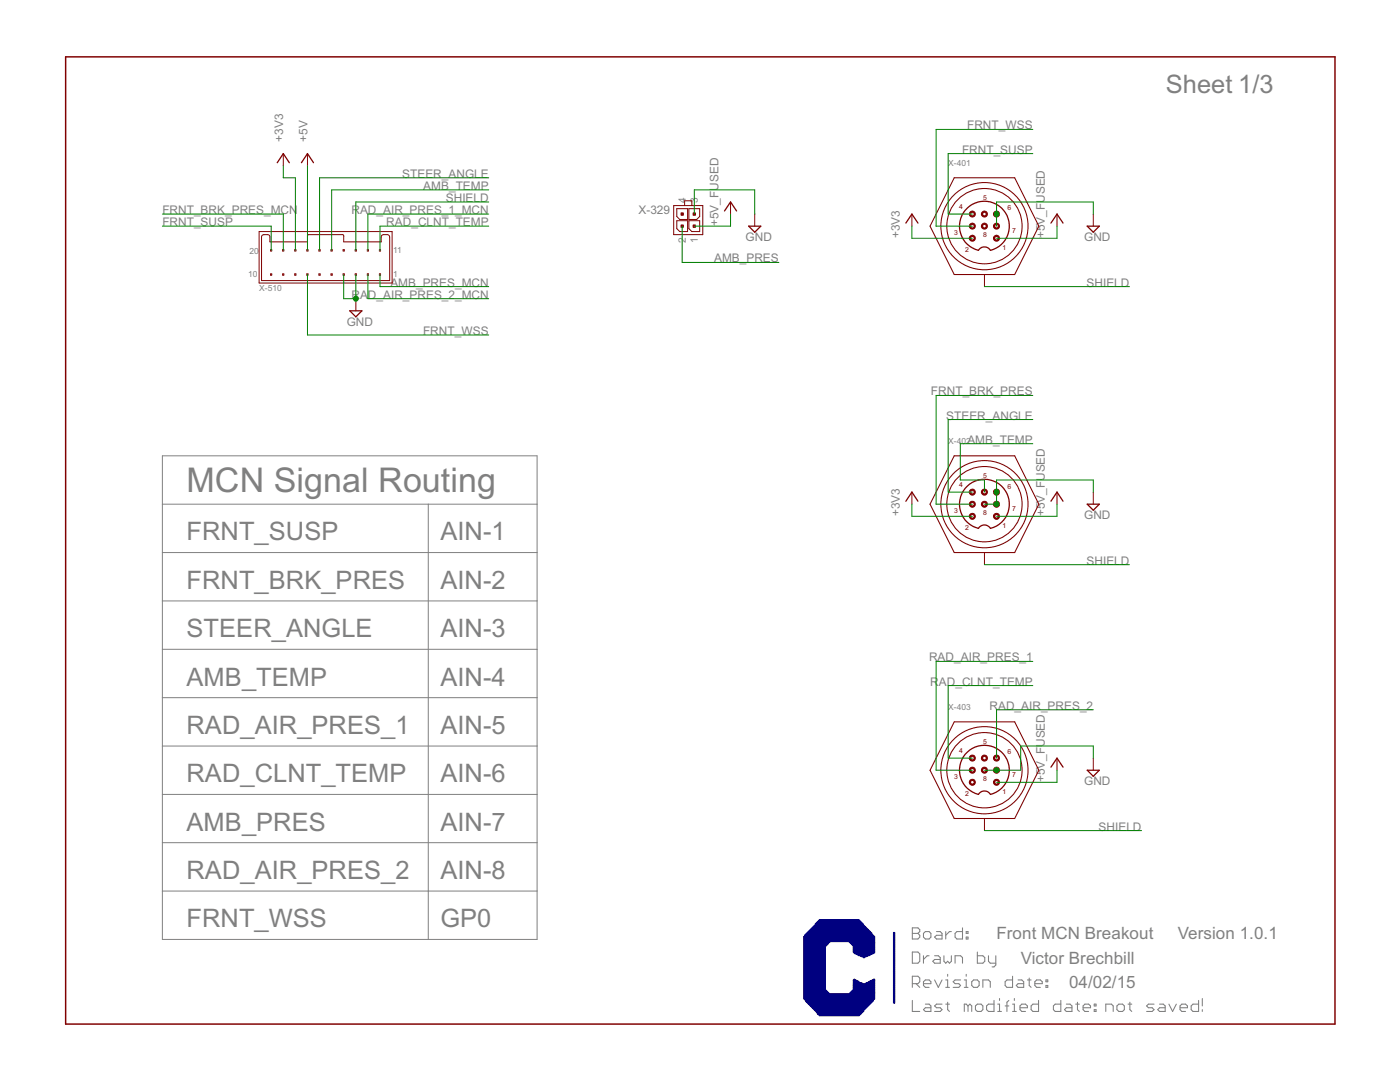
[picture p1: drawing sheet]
<svg xmlns="http://www.w3.org/2000/svg" width="279mm" height="216mm" viewBox="0 0 279 216" stroke-linecap="round" stroke-linejoin="round" font-family="sans-serif">
<defs><g id="words">
<text font-size="7.6" fill="#808080" x="37.2" y="98.2">MCN Signal Routing</text>
<g font-size="5.7" fill="#808080">
<text x="232.7" y="18.6">Sheet 1/3</text>
<text x="37.2" y="107.8">FRNT_SUSP</text>
<text x="87.9" y="107.8">AIN-1</text>
<text x="37.2" y="117.5">FRNT_BRK_PRES</text>
<text x="87.9" y="117.5">AIN-2</text>
<text x="37.2" y="127.1">STEER_ANGLE</text>
<text x="87.9" y="127.1">AIN-3</text>
<text x="37.2" y="136.8">AMB_TEMP</text>
<text x="87.9" y="136.8">AIN-4</text>
<text x="37.2" y="146.4">RAD_AIR_PRES_1</text>
<text x="87.9" y="146.4">AIN-5</text>
<text x="37.2" y="156.1">RAD_CLNT_TEMP</text>
<text x="87.9" y="156.1">AIN-6</text>
<text x="37.2" y="165.7">AMB_PRES</text>
<text x="87.9" y="165.7">AIN-7</text>
<text x="37.2" y="175.4">RAD_AIR_PRES_2</text>
<text x="87.9" y="175.4">AIN-8</text>
<text x="37.2" y="185">FRNT_WSS</text>
<text x="87.9" y="185">GP0</text>
</g>
<g font-size="3.8" fill="#808080">
<text x="198.9" y="187.5">Front MCN Breakout</text>
<text x="235.1" y="187.5">Version 1.0.1</text>
<text x="203.7" y="192.3">Victor Brechbill</text>
<text x="213.3" y="197.1">04/02/15</text>
</g>
<g font-size="2.6" fill="#808080">
<text x="56.5" y="28.2" transform="rotate(-90 56.5 28.2)">+3V3</text>
<text x="61.4" y="28.2" transform="rotate(-90 61.4 28.2)">+5V</text>
<text x="193" y="25.8">FRNT_WSS</text>
<text x="80.3" y="35.5">STEER_ANGLE</text>
<text x="192" y="30.7">FRNT_SUSP</text>
<text x="84.5" y="37.9">AMB_TEMP</text>
<text x="89" y="40.3">SHIELD</text>
<text x="32.4" y="45.1">FRNT_SUSP</text>
<text x="32.4" y="42.7">FRNT_BRK_PRES_MCN</text>
<text x="70.1" y="42.7">RAD_AIR_PRES_1_MCN</text>
<text x="77.1" y="45.1">RAD_CLNT_TEMP</text>
<text x="127.4" y="42.7">X-329</text>
<text x="143.4" y="45.1" transform="rotate(-90 143.4 45.1)">+5V_FUSED</text>
<text x="179.6" y="47.5" transform="rotate(-90 179.6 47.5)">+3V3</text>
<text x="208.5" y="47.5" transform="rotate(-90 208.5 47.5)">+5V_FUSED</text>
<text x="142.5" y="52.4">AMB_PRES</text>
<text x="148.8" y="48.1">GND</text>
<text x="216.4" y="48.1">GND</text>
<text x="70.1" y="59.6">RA</text>
<text x="73.4" y="59.6">D_AIR_PRES_2_MCN</text>
<text x="77.9" y="57.2">AMB_PRES_MCN</text>
<text x="216.8" y="57.2">SHIELD</text>
<text x="69.2" y="65">GND</text>
<text x="84.4" y="66.8">FRNT_WSS</text>
<text x="185.8" y="78.9">FRNT_BRK_PRES</text>
<text x="188.8" y="83.7">STEER_ANGLE</text>
<text x="193.1" y="88.5">AMB_TEMP</text>
<text x="179.6" y="103" transform="rotate(-90 179.6 103)">+3V3</text>
<text x="208.5" y="103" transform="rotate(-90 208.5 103)">+5V_FUSED</text>
<text x="216.4" y="103.6">GND</text>
<text x="216.8" y="112.7">SHIELD</text>
<text x="185.4" y="132">RAD_AIR_PRES_1</text>
<text x="185.7" y="136.8">R</text>
<text x="187.4" y="136.8">AD_CLNT_TEMP</text>
<text x="197.5" y="141.6">RAD_AIR_PRES_2</text>
<text x="208.5" y="156.1" transform="rotate(-90 208.5 156.1)">+5V_FUSED</text>
<text x="216.4" y="156.7">GND</text>
<text x="219.3" y="165.7">SHIELD</text>
</g>
<g font-size="2.3" fill="#808080">
<text x="136.9" y="40.5" transform="rotate(-90 136.9 40.5)">4</text>
<text x="139.3" y="40.5" transform="rotate(-90 139.3 40.5)">3</text>
<text x="136.9" y="48.5" transform="rotate(-90 136.9 48.5)">2</text>
<text x="139.3" y="48.5" transform="rotate(-90 139.3 48.5)">1</text>
</g>
<g font-size="1.9" fill="#808080">
<text x="189.2" y="33.1">X-401</text>
<text x="49.8" y="50.7">20</text>
<text x="78.5" y="50.4">11</text>
<text x="49.5" y="55.3">10</text>
<text x="51.7" y="58.2">X-510</text>
<text x="78.5" y="55.3">1</text>
<text x="189.2" y="88.5">X-4</text>
<text x="191.9" y="88.5">02</text>
<text x="189.2" y="141.6">X-403</text>
</g>
<g font-size="1.5" fill="#800000">
<text x="191.4" y="41.7">4</text>
<text x="196.2" y="39.8">5</text>
<text x="201" y="42">6</text>
<text x="190.4" y="46.8">3</text>
<text x="196.2" y="47.3">8</text>
<text x="202" y="46.6">7</text>
<text x="192.6" y="50.2">2</text>
<text x="200.1" y="50">1</text>
<text x="196.2" y="95.3">5</text>
<text x="191.4" y="97.2">4</text>
<text x="201" y="97.5">6</text>
<text x="190.4" y="102.3">3</text>
<text x="192.6" y="105.7">2</text>
<text x="196.2" y="102.8">8</text>
<text x="200.1" y="105.4">1</text>
<text x="202" y="102.1">7</text>
<text x="196.2" y="148.4">5</text>
<text x="190.4" y="155.4">3</text>
<text x="191.4" y="150.3">4</text>
<text x="196.2" y="155.9">8</text>
<text x="201" y="150.5">6</text>
<text x="202" y="155.1">7</text>
<text x="192.6" y="158.7">2</text>
<text x="200.1" y="158.5">1</text>
</g>
</g></defs>
<g fill="#808080" stroke="#808080" stroke-width=".2">
<path d="M32.4 91h74.8z"/>
<path d="M107.2 91v9.6z"/>
<path d="M85.5 100.6h21.7z"/>
<path d="M32.4 100.6h53.1z"/>
<path d="M32.4 91v9.6z"/>
<path d="M32.4 100.6v9.7z"/>
<path d="M32.4 110.3h74.8z"/>
<path d="M107.2 100.6v9.7z"/>
<path d="M32.4 110.3v9.6z"/>
<path d="M32.4 119.9h74.8z"/>
<path d="M107.2 110.3v9.6z"/>
<path d="M32.4 119.9v9.7z"/>
<path d="M32.4 129.6h74.8z"/>
<path d="M107.2 119.9v9.7z"/>
<path d="M32.4 129.6v9.6z"/>
<path d="M32.4 139.2h74.8z"/>
<path d="M107.2 129.6v9.6z"/>
<path d="M32.4 139.2v9.7z"/>
<path d="M32.4 148.9h74.8z"/>
<path d="M107.2 139.2v9.7z"/>
<path d="M32.4 148.9v9.6z"/>
<path d="M32.4 158.5h74.8z"/>
<path d="M107.2 148.9v9.6z"/>
<path d="M32.4 158.5v9.6z"/>
<path d="M32.4 168.1h74.8z"/>
<path d="M107.2 158.5v9.6z"/>
<path d="M32.4 168.1v9.7z"/>
<path d="M85.5 177.8h21.7z"/>
<path d="M107.2 168.1v9.7z"/>
<path d="M85.5 100.6v77.2z"/>
<path d="M32.4 177.8h53.1z"/>
<path d="M32.4 177.8v9.7z"/>
<path d="M32.4 187.5h53.1z"/>
<path d="M85.5 187.5h21.7z"/>
<path d="M107.2 177.8v9.7z"/>
<path d="M85.5 177.8v9.7z"/>
</g>
<g fill="#808080" stroke="#808080" stroke-width=".21">
<path d="M182.1 185.1v2.3z"/>
<path d="M182.1 185.1h1.1z"/>
<path d="M183.2 185.1l.4 .4z"/>
<path d="M183.6 185.5v.4z"/>
<path d="M183.6 185.9l-.4 .3z"/>
<path d="M183.2 186.2l.4 .4z"/>
<path d="M183.6 186.6v.4z"/>
<path d="M183.6 187l-.4 .4z"/>
<path d="M182.1 187.4h1.1z"/>
<path d="M182.1 186.2h1.1z"/>
<path d="M184.7 187.4h.7z"/>
<path d="M185.8 187l-.4 .4z"/>
<path d="M185.8 186.2v.8z"/>
<path d="M185.4 185.9l.4 .3z"/>
<path d="M184.7 185.9h.7z"/>
<path d="M184.3 186.2l.4-.3z"/>
<path d="M184.3 186.2v.8z"/>
<path d="M184.3 187l.4 .4z"/>
<path d="M186.9 185.9h.7z"/>
<path d="M187.6 185.9l.4 .3z"/>
<path d="M188 186.2v1.2z"/>
<path d="M186.9 187.4h1.1z"/>
<path d="M186.5 187l.4 .4z"/>
<path d="M186.5 187l.4-.4z"/>
<path d="M186.9 186.6h1.1z"/>
<path d="M188.7 185.9v1.5z"/>
<path d="M188.7 186.6l.8-.7z"/>
<path d="M189.5 185.9h.4z"/>
<path d="M192.1 185.1v2.3z"/>
<path d="M191 187.4h1.1z"/>
<path d="M190.6 187l.4 .4z"/>
<path d="M190.6 186.2v.8z"/>
<path d="M190.6 186.2l.4-.3z"/>
<path d="M191 185.9h1.1z"/>
<path d="M192.8 185.9h.4z"/>
<path d="M193.2 185.9v.3z"/>
<path d="M192.8 186.2h.4z"/>
<path d="M192.8 185.9v.3z"/>
<path d="M192.8 187h.4z"/>
<path d="M193.2 187v.4z"/>
<path d="M192.8 187.4h.4z"/>
<path d="M192.8 187v.4z"/>
<path d="M182.1 194.8v2.2z"/>
<path d="M182.1 194.8h1.1z"/>
<path d="M183.2 194.8l.4 .4z"/>
<path d="M183.6 195.2v.7z"/>
<path d="M183.6 195.9l-.4 .4z"/>
<path d="M182.1 196.3h1.1z"/>
<path d="M182.8 196.3l.8 .7z"/>
<path d="M184.7 197h.7z"/>
<path d="M184.3 196.6l.4 .4z"/>
<path d="M184.3 195.9v.7z"/>
<path d="M184.3 195.9l.4-.4z"/>
<path d="M184.7 195.5h.7z"/>
<path d="M185.4 195.5l.4 .4z"/>
<path d="M185.8 195.9v.4z"/>
<path d="M184.3 196.3h1.5z"/>
<path d="M186.5 195.5l.8 1.5z"/>
<path d="M188 195.5l-.7 1.5z"/>
<path d="M188.7 195.5h.4z"/>
<path d="M189.1 195.5v1.5z"/>
<path d="M188.7 197h.8z"/>
<path d="M189.1 194.4v.4z"/>
<path d="M190.2 197h1.1z"/>
<path d="M191.7 196.6l-.4 .4z"/>
<path d="M191.3 196.3l.4 .3z"/>
<path d="M190.6 196.3h.7z"/>
<path d="M190.2 195.9l.4 .4z"/>
<path d="M190.2 195.9l.4-.4z"/>
<path d="M190.6 195.5h1.1z"/>
<path d="M192.4 195.5h.4z"/>
<path d="M192.8 195.5v1.5z"/>
<path d="M192.4 197h.8z"/>
<path d="M192.8 194.4v.4z"/>
<path d="M194.3 197h.8z"/>
<path d="M195.4 196.6l-.3 .4z"/>
<path d="M195.4 195.9v.7z"/>
<path d="M195.1 195.5l.3 .4z"/>
<path d="M194.3 195.5h.8z"/>
<path d="M193.9 195.9l.4-.4z"/>
<path d="M193.9 195.9v.7z"/>
<path d="M193.9 196.6l.4 .4z"/>
<path d="M196.2 195.5v1.5z"/>
<path d="M196.2 195.5h1.1z"/>
<path d="M197.3 195.5l.3 .4z"/>
<path d="M197.6 195.9v1.1z"/>
<path d="M202.1 194.8v2.2z"/>
<path d="M201 197h1.1z"/>
<path d="M200.6 196.6l.4 .4z"/>
<path d="M200.6 195.9v.7z"/>
<path d="M200.6 195.9l.4-.4z"/>
<path d="M201 195.5h1.1z"/>
<path d="M203.2 195.5h.7z"/>
<path d="M203.9 195.5l.4 .4z"/>
<path d="M204.3 195.9v1.1z"/>
<path d="M203.2 197h1.1z"/>
<path d="M202.8 196.6l.4 .4z"/>
<path d="M202.8 196.6l.4-.3z"/>
<path d="M203.2 196.3h1.1z"/>
<path d="M205.4 195.2v1.4z"/>
<path d="M205.4 196.6l.4 .4z"/>
<path d="M205 195.5h.8z"/>
<path d="M206.9 197h.7z"/>
<path d="M206.5 196.6l.4 .4z"/>
<path d="M206.5 195.9v.7z"/>
<path d="M206.9 195.5l-.4 .4z"/>
<path d="M206.9 195.5h.7z"/>
<path d="M207.6 195.5l.4 .4z"/>
<path d="M208 195.9v.4z"/>
<path d="M206.5 196.3h1.5z"/>
<path d="M208.7 195.5h.4z"/>
<path d="M209.1 195.5v.4z"/>
<path d="M208.7 195.9h.4z"/>
<path d="M208.7 195.5v.4z"/>
<path d="M208.7 196.6h.4z"/>
<path d="M209.1 196.6v.4z"/>
<path d="M208.7 197h.4z"/>
<path d="M208.7 196.6v.4z"/>
<path d="M182.1 199.6v2.2z"/>
<path d="M182.1 201.8h1.5z"/>
<path d="M184.7 200.4h.7z"/>
<path d="M185.4 200.4l.4 .3z"/>
<path d="M185.8 200.7v1.1z"/>
<path d="M184.7 201.8h1.1z"/>
<path d="M184.3 201.5l.4 .3z"/>
<path d="M184.3 201.5l.4-.4z"/>
<path d="M184.7 201.1h1.1z"/>
<path d="M186.5 201.8h1.1z"/>
<path d="M187.6 201.8l.4-.3z"/>
<path d="M187.6 201.1l.4 .4z"/>
<path d="M186.9 201.1h.7z"/>
<path d="M186.5 200.7l.4 .4z"/>
<path d="M186.5 200.7l.4-.3z"/>
<path d="M186.9 200.4h1.1z"/>
<path d="M189.1 200v1.5z"/>
<path d="M189.1 201.5l.4 .3z"/>
<path d="M188.7 200.4h.8z"/>
<path d="M192.4 200.4v1.4z"/>
<path d="M192.4 200.4h.4z"/>
<path d="M192.8 200.4l.4 .3z"/>
<path d="M193.2 200.7v1.1z"/>
<path d="M193.2 200.7l.4-.3z"/>
<path d="M193.6 200.4l.3 .3z"/>
<path d="M193.9 200.7v1.1z"/>
<path d="M195.1 201.8h.7z"/>
<path d="M195.8 201.8l.4-.3z"/>
<path d="M196.2 200.7v.8z"/>
<path d="M195.8 200.4l.4 .3z"/>
<path d="M195.1 200.4h.7z"/>
<path d="M194.7 200.7l.4-.3z"/>
<path d="M194.7 200.7v.8z"/>
<path d="M194.7 201.5l.4 .3z"/>
<path d="M198.4 199.6v2.2z"/>
<path d="M197.3 201.8h1.1z"/>
<path d="M196.9 201.5l.4 .3z"/>
<path d="M196.9 200.7v.8z"/>
<path d="M196.9 200.7l.4-.3z"/>
<path d="M197.3 200.4h1.1z"/>
<path d="M199.1 200.4h.4z"/>
<path d="M199.5 200.4v1.4z"/>
<path d="M199.1 201.8h.8z"/>
<path d="M199.5 199.2v.4z"/>
<path d="M201 200v1.8z"/>
<path d="M201 200l.3-.4z"/>
<path d="M200.6 200.7h.7z"/>
<path d="M202.1 200.4h.3z"/>
<path d="M202.4 200.4v1.4z"/>
<path d="M202.1 201.8h.7z"/>
<path d="M202.4 199.2v.4z"/>
<path d="M203.9 201.8h.8z"/>
<path d="M203.6 201.5l.3 .3z"/>
<path d="M203.6 200.7v.8z"/>
<path d="M203.6 200.7l.3-.3z"/>
<path d="M203.9 200.4h.8z"/>
<path d="M204.7 200.4l.3 .3z"/>
<path d="M205 200.7v.4z"/>
<path d="M203.6 201.1h1.4z"/>
<path d="M207.3 199.6v2.2z"/>
<path d="M206.1 201.8h1.2z"/>
<path d="M205.8 201.5l.3 .3z"/>
<path d="M205.8 200.7v.8z"/>
<path d="M205.8 200.7l.3-.3z"/>
<path d="M206.1 200.4h1.2z"/>
<path d="M211.7 199.6v2.2z"/>
<path d="M210.6 201.8h1.1z"/>
<path d="M210.2 201.5l.4 .3z"/>
<path d="M210.2 200.7v.8z"/>
<path d="M210.2 200.7l.4-.3z"/>
<path d="M210.6 200.4h1.1z"/>
<path d="M212.8 200.4h.8z"/>
<path d="M213.6 200.4l.3 .3z"/>
<path d="M213.9 200.7v1.1z"/>
<path d="M212.8 201.8h1.1z"/>
<path d="M212.4 201.5l.4 .3z"/>
<path d="M212.8 201.1l-.4 .4z"/>
<path d="M212.8 201.1h1.1z"/>
<path d="M215 200v1.5z"/>
<path d="M215 201.5l.4 .3z"/>
<path d="M214.7 200.4h.7z"/>
<path d="M216.5 201.8h.8z"/>
<path d="M216.2 201.5l.3 .3z"/>
<path d="M216.2 200.7v.8z"/>
<path d="M216.2 200.7l.3-.3z"/>
<path d="M216.5 200.4h.8z"/>
<path d="M217.3 200.4l.3 .3z"/>
<path d="M217.6 200.7v.4z"/>
<path d="M216.2 201.1h1.4z"/>
<path d="M218.4 200.4h.3z"/>
<path d="M218.7 200.4v.3z"/>
<path d="M218.4 200.7h.3z"/>
<path d="M218.4 200.4v.3z"/>
<path d="M218.4 201.5h.3z"/>
<path d="M218.7 201.5v.3z"/>
<path d="M218.4 201.8h.3z"/>
<path d="M218.4 201.5v.3z"/>
<path d="M220.7 200.4v1.4z"/>
<path d="M220.7 200.4h1.1z"/>
<path d="M221.8 200.4l.4 .3z"/>
<path d="M222.2 200.7v1.1z"/>
<path d="M223.3 201.8h.7z"/>
<path d="M224 201.8l.4-.3z"/>
<path d="M224.4 200.7v.8z"/>
<path d="M224 200.4l.4 .3z"/>
<path d="M223.3 200.4h.7z"/>
<path d="M222.9 200.7l.4-.3z"/>
<path d="M222.9 200.7v.8z"/>
<path d="M222.9 201.5l.4 .3z"/>
<path d="M225.5 200v1.5z"/>
<path d="M225.5 201.5l.4 .3z"/>
<path d="M225.1 200.4h.8z"/>
<path d="M228.8 201.8h1.1z"/>
<path d="M229.9 201.8l.4-.3z"/>
<path d="M229.9 201.1l.4 .4z"/>
<path d="M229.2 201.1h.7z"/>
<path d="M228.8 200.7l.4 .4z"/>
<path d="M228.8 200.7l.4-.3z"/>
<path d="M229.2 200.4h1.1z"/>
<path d="M231.4 200.4h.8z"/>
<path d="M232.2 200.4l.3 .3z"/>
<path d="M232.5 200.7v1.1z"/>
<path d="M231.4 201.8h1.1z"/>
<path d="M231.1 201.5l.3 .3z"/>
<path d="M231.4 201.1l-.3 .4z"/>
<path d="M231.4 201.1h1.1z"/>
<path d="M233.3 200.4l.7 1.4z"/>
<path d="M234.8 200.4l-.8 1.4z"/>
<path d="M235.9 201.8h.7z"/>
<path d="M235.5 201.5l.4 .3z"/>
<path d="M235.5 200.7v.8z"/>
<path d="M235.5 200.7l.4-.3z"/>
<path d="M235.9 200.4h.7z"/>
<path d="M236.6 200.4l.4 .3z"/>
<path d="M237 200.7v.4z"/>
<path d="M235.5 201.1h1.5z"/>
<path d="M239.2 199.6v2.2z"/>
<path d="M238.1 201.8h1.1z"/>
<path d="M237.7 201.5l.4 .3z"/>
<path d="M237.7 200.7v.8z"/>
<path d="M237.7 200.7l.4-.3z"/>
<path d="M238.1 200.4h1.1z"/>
<path d="M239.9 201.5v.3z"/>
<path d="M239.9 199.2v1.5z"/>
<path d="M182.1 190v2.2z"/>
<path d="M182.1 192.2h1.1z"/>
<path d="M183.6 191.8l-.4 .4z"/>
<path d="M183.6 190.3v1.5z"/>
<path d="M183.2 190l.4 .3z"/>
<path d="M182.1 190h1.1z"/>
<path d="M184.3 190.7v1.5z"/>
<path d="M185 190.7l-.7 .8z"/>
<path d="M185 190.7h.4z"/>
<path d="M186.5 190.7h.8z"/>
<path d="M187.3 190.7l.3 .4z"/>
<path d="M187.6 191.1v1.1z"/>
<path d="M186.5 192.2h1.1z"/>
<path d="M186.2 191.8l.3 .4z"/>
<path d="M186.2 191.8l.3-.3z"/>
<path d="M186.5 191.5h1.1z"/>
<path d="M188.4 190.7v1.1z"/>
<path d="M188.4 191.8l.3 .4z"/>
<path d="M188.7 192.2l.4-.4z"/>
<path d="M189.1 191.8l.4 .4z"/>
<path d="M189.5 192.2l.4-.4z"/>
<path d="M189.9 190.7v1.1z"/>
<path d="M190.6 190.7v1.5z"/>
<path d="M190.6 190.7h1.1z"/>
<path d="M191.7 190.7l.4 .4z"/>
<path d="M192.1 191.1v1.1z"/>
<path d="M195.1 190v2.2z"/>
<path d="M195.1 192.2h1.1z"/>
<path d="M196.2 192.2l.3-.4z"/>
<path d="M196.5 191.1v.7z"/>
<path d="M196.2 190.7l.3 .4z"/>
<path d="M195.1 190.7h1.1z"/>
<path d="M197.3 190.7v1.1z"/>
<path d="M197.3 191.8l.3 .4z"/>
<path d="M197.6 192.2h1.1z"/>
<path d="M198.7 190.7v1.9z"/>
<path d="M198.7 192.6l-.3 .3z"/>
<path d="M198 192.9h.4z"/>
</g>
<g fill="#800000" stroke="#800000" stroke-width=".3">
<path d="M13.1 11.3v193z"/>
<path d="M13.1 204.3h253.3z"/>
<path d="M266.4 11.3v193z"/>
<path d="M13.1 11.3h253.3z"/>
</g>
<g fill="#800000" stroke="#800000" stroke-width=".2">
<path d="M196.5 54.8v2.4z"/>
<path d="M196.5 110.3v2.4z"/>
<path d="M196.5 163.3v2.4z"/>
<path d="M54 49.8h.2z"/>
<path d="M54.2 49.8v.3z"/>
<path d="M54 50.1h.2z"/>
<path d="M54 49.8v.3z"/>
<path d="M56.4 49.8h.2z"/>
<path d="M56.6 49.8v.3z"/>
<path d="M56.4 50.1h.2z"/>
<path d="M56.4 49.8v.3z"/>
<path d="M58.8 49.8h.3z"/>
<path d="M59.1 49.8v.3z"/>
<path d="M58.8 50.1h.3z"/>
<path d="M58.8 49.8v.3z"/>
<path d="M61.2 49.8h.3z"/>
<path d="M61.5 49.8v.3z"/>
<path d="M61.2 50.1h.3z"/>
<path d="M61.2 49.8v.3z"/>
<path d="M63.6 49.8h.3z"/>
<path d="M63.9 49.8v.3z"/>
<path d="M63.6 50.1h.3z"/>
<path d="M63.6 49.8v.3z"/>
<path d="M54 54.7h.2z"/>
<path d="M54.2 54.7v.2z"/>
<path d="M54 54.9h.2z"/>
<path d="M54 54.7v.2z"/>
<path d="M56.4 54.7h.2z"/>
<path d="M56.6 54.7v.2z"/>
<path d="M56.4 54.9h.2z"/>
<path d="M56.4 54.7v.2z"/>
<path d="M58.8 54.7h.3z"/>
<path d="M59.1 54.7v.2z"/>
<path d="M58.8 54.9h.3z"/>
<path d="M58.8 54.7v.2z"/>
<path d="M61.2 54.7h.3z"/>
<path d="M61.5 54.7v.2z"/>
<path d="M61.2 54.9h.3z"/>
<path d="M61.2 54.7v.2z"/>
<path d="M63.6 54.7h.3z"/>
<path d="M63.9 54.7v.2z"/>
<path d="M63.6 54.9h.3z"/>
<path d="M63.6 54.7v.2z"/>
<path d="M66.1 54.7h.2z"/>
<path d="M66.3 54.7v.2z"/>
<path d="M66.1 54.9h.2z"/>
<path d="M66.1 54.7v.2z"/>
<path d="M66.1 49.8h.2z"/>
<path d="M66.3 49.8v.3z"/>
<path d="M66.1 50.1h.2z"/>
<path d="M66.1 49.8v.3z"/>
<path d="M68.5 49.8h.2z"/>
<path d="M68.7 49.8v.3z"/>
<path d="M68.5 50.1h.2z"/>
<path d="M68.5 49.8v.3z"/>
<path d="M68.5 54.7h.2z"/>
<path d="M68.7 54.7v.2z"/>
<path d="M68.5 54.9h.2z"/>
<path d="M68.5 54.7v.2z"/>
<path d="M70.9 54.7h.2z"/>
<path d="M71.1 54.7v.2z"/>
<path d="M70.9 54.9h.2z"/>
<path d="M70.9 54.7v.2z"/>
<path d="M73.3 54.7h.2z"/>
<path d="M73.5 54.7v.2z"/>
<path d="M73.3 54.9h.2z"/>
<path d="M73.3 54.7v.2z"/>
<path d="M75.7 54.7h.2z"/>
<path d="M75.9 54.7v.2z"/>
<path d="M75.7 54.9h.2z"/>
<path d="M75.7 54.7v.2z"/>
<path d="M73.3 49.8h.2z"/>
<path d="M73.5 49.8v.3z"/>
<path d="M73.3 50.1h.2z"/>
<path d="M73.3 49.8v.3z"/>
<path d="M70.9 49.8h.2z"/>
<path d="M71.1 49.8v.3z"/>
<path d="M70.9 50.1h.2z"/>
<path d="M70.9 49.8v.3z"/>
<path d="M75.7 49.8h.2z"/>
<path d="M75.9 49.8v.3z"/>
<path d="M75.7 50.1h.2z"/>
<path d="M75.7 49.8v.3z"/>
<path d="M51.7 56.5h26.6z"/>
<path d="M78.3 46.2v10.3z"/>
<path d="M51.7 46.2h26.6z"/>
<path d="M51.7 46.2v10.3z"/>
<path d="M77.8 47.3v8.7z"/>
<path d="M76.6 46.8h.7z"/>
<path d="M76.1 47.3v1z"/>
<path d="M68.6 48.3h7.5z"/>
<path d="M68.6 47.1v1.2z"/>
<path d="M61.6 46.8h6.7z"/>
<path d="M61.4 47.1v1.2z"/>
<path d="M53.9 48.3h7.5z"/>
<path d="M53.9 47.3v1z"/>
<path d="M52.7 46.8h.7z"/>
<path d="M52.2 47.3v8.7z"/>
<path d="M52.2 56h25.6z"/>
<path d="M135.7 46.2h1.5z"/>
<path d="M137.2 44v2.2z"/>
<path d="M135.1 44h2.1z"/>
<path d="M135.1 44v1.6z"/>
<path d="M135.1 45.6l.6 .6z"/>
<path d="M138.1 46.2h1.5z"/>
<path d="M139.6 44v2.2z"/>
<path d="M137.5 44h2.1z"/>
<path d="M137.5 44v1.6z"/>
<path d="M137.5 45.6l.6 .6z"/>
<path d="M135.7 43.8h1.5z"/>
<path d="M137.2 41.6v2.2z"/>
<path d="M135.1 41.6h2.1z"/>
<path d="M135.1 41.6v1.6z"/>
<path d="M135.1 43.2l.6 .6z"/>
<path d="M139.6 41.6v1.6z"/>
<path d="M137.5 41.6h2.1z"/>
<path d="M137.5 41.6v2.2z"/>
<path d="M137.5 43.8h1.5z"/>
<path d="M139.6 43.2l-.6 .6z"/>
<path d="M134.5 41v5.8z"/>
<path d="M134.5 46.8h5.8z"/>
<path d="M140.3 41v5.8z"/>
<path d="M138.1 41h2.2z"/>
<path d="M136.6 41h1.5z"/>
<path d="M134.5 41h2.1z"/>
<path d="M136.6 40.1v.9z"/>
<path d="M136.6 40.1h1.5z"/>
<path d="M138.1 40.1v.9z"/>
<path d="M210.9 42.7v2.4z"/>
<path d="M182 42.7v2.4z"/>
<path d="M218.2 42.7v2.4z"/>
<path d="M210.9 98.2v2.4z"/>
<path d="M182 98.2v2.4z"/>
<path d="M218.2 98.2v2.4z"/>
<path d="M210.9 151.3v2.4z"/>
<path d="M218.2 151.3v2.4z"/>
<path d="M145.8 40.3v2.4z"/>
<path d="M150.6 42.7v2.4z"/>
<path d="M61.4 30.6v2.5z"/>
<path d="M56.5 30.6v2.5z"/>
<path d="M71 59.6v2.4z"/>
<path d="M196 44.7a.6 .6 0 0 1 1 .2 .6 .6 0 0 1-.4 .8 .6 .6 0 0 1-.7-.6h.2a.36 .36 0 0 1 .5-.3 .36 .36 0 0 1 .1 .6 .36 .36 0 0 1-.6-.1v-.2h-.2z" fill-rule="evenodd"/>
<path d="M196 42.3a.6 .6 0 0 1 1 .1 .6 .6 0 0 1-.4 .9 .6 .6 0 0 1-.7-.6h.2a.36 .36 0 0 1 .5-.3 .36 .36 0 0 1 .1 .6 .36 .36 0 0 1-.6-.2v-.1h-.2z" fill-rule="evenodd"/>
<path d="M193.6 42.3a.6 .6 0 0 1 1 .1 .6 .6 0 0 1-.4 .9 .6 .6 0 0 1-.8-.6h.3a.37 .37 0 0 1 .5-.3 .37 .37 0 0 1 .1 .6 .37 .37 0 0 1-.6-.2v-.1h-.3z" fill-rule="evenodd"/>
<path d="M198.5 42.3a.6 .6 0 0 1 .9 .1 .6 .6 0 0 1-.4 .9 .6 .6 0 0 1-.7-.6h.2a.36 .36 0 0 1 .5-.3 .36 .36 0 0 1 .1 .6 .36 .36 0 0 1-.6-.2v-.1h-.2z" fill-rule="evenodd"/>
<path d="M198.5 44.7a.6 .6 0 0 1 .9 .2 .6 .6 0 0 1-.4 .8 .6 .6 0 0 1-.7-.6h.2a.36 .36 0 0 1 .5-.3 .36 .36 0 0 1 .1 .6 .36 .36 0 0 1-.6-.1v-.2h-.2z" fill-rule="evenodd"/>
<path d="M193.6 44.7a.6 .6 0 0 1 1 .2 .6 .6 0 0 1-.4 .8 .6 .6 0 0 1-.8-.6h.3a.37 .37 0 0 1 .5-.3 .37 .37 0 0 1 .1 .6 .37 .37 0 0 1-.6-.1v-.2h-.3z" fill-rule="evenodd"/>
<path d="M193.6 47.1a.6 .6 0 0 1 1 .2 .6 .6 0 0 1-.4 .8 .6 .6 0 0 1-.8-.6h.3a.37 .37 0 0 1 .5-.3 .37 .37 0 0 1 .1 .6 .37 .37 0 0 1-.6-.1v-.2h-.3z" fill-rule="evenodd"/>
<path d="M198.5 47.1a.6 .6 0 0 1 .9 .2 .6 .6 0 0 1-.4 .8 .6 .6 0 0 1-.7-.6h.2a.36 .36 0 0 1 .5-.3 .36 .36 0 0 1 .1 .6 .36 .36 0 0 1-.6-.1v-.2h-.2z" fill-rule="evenodd"/>
<path d="M196 100.2a.6 .6 0 0 1 1 .1 .6 .6 0 0 1-.4 .9 .6 .6 0 0 1-.7-.6h.2a.36 .36 0 0 1 .5-.3 .36 .36 0 0 1 .1 .6 .36 .36 0 0 1-.6-.1v-.2h-.2z" fill-rule="evenodd"/>
<path d="M196 97.8a.6 .6 0 0 1 1 .1 .6 .6 0 0 1-.4 .9 .6 .6 0 0 1-.7-.6h.2a.36 .36 0 0 1 .5-.3 .36 .36 0 0 1 .1 .6 .36 .36 0 0 1-.6-.2v-.1h-.2z" fill-rule="evenodd"/>
<path d="M193.6 97.8a.6 .6 0 0 1 1 .1 .6 .6 0 0 1-.4 .9 .6 .6 0 0 1-.8-.6h.3a.37 .37 0 0 1 .5-.3 .37 .37 0 0 1 .1 .6 .37 .37 0 0 1-.6-.2v-.1h-.3z" fill-rule="evenodd"/>
<path d="M198.5 97.8a.6 .6 0 0 1 .9 .1 .6 .6 0 0 1-.4 .9 .6 .6 0 0 1-.7-.6h.2a.36 .36 0 0 1 .5-.3 .36 .36 0 0 1 .1 .6 .36 .36 0 0 1-.6-.2v-.1h-.2z" fill-rule="evenodd"/>
<path d="M198.5 100.2a.6 .6 0 0 1 .9 .1 .6 .6 0 0 1-.4 .9 .6 .6 0 0 1-.7-.6h.2a.36 .36 0 0 1 .5-.3 .36 .36 0 0 1 .1 .6 .36 .36 0 0 1-.6-.1v-.2h-.2z" fill-rule="evenodd"/>
<path d="M193.6 100.2a.6 .6 0 0 1 1 .1 .6 .6 0 0 1-.4 .9 .6 .6 0 0 1-.8-.6h.3a.37 .37 0 0 1 .5-.3 .37 .37 0 0 1 .1 .6 .37 .37 0 0 1-.6-.1v-.2h-.3z" fill-rule="evenodd"/>
<path d="M193.6 102.6a.6 .6 0 0 1 1 .1 .6 .6 0 0 1-.4 .9 .6 .6 0 0 1-.8-.6h.3a.37 .37 0 0 1 .5-.3 .37 .37 0 0 1 .1 .6 .37 .37 0 0 1-.6-.1v-.2h-.3z" fill-rule="evenodd"/>
<path d="M198.5 102.6a.6 .6 0 0 1 .9 .1 .6 .6 0 0 1-.4 .9 .6 .6 0 0 1-.7-.6h.2a.36 .36 0 0 1 .5-.3 .36 .36 0 0 1 .1 .6 .36 .36 0 0 1-.6-.1v-.2h-.2z" fill-rule="evenodd"/>
<path d="M196 153.2a.61 .61 0 0 1 1 .2 .61 .61 0 0 1-.4 .9 .61 .61 0 0 1-.7-.6h.2a.36 .36 0 0 1 .5-.3 .36 .36 0 0 1 .1 .6 .36 .36 0 0 1-.6-.2v-.1h-.2z" fill-rule="evenodd"/>
<path d="M196 150.8a.61 .61 0 0 1 1 .2 .61 .61 0 0 1-.4 .9 .61 .61 0 0 1-.7-.6h.2a.36 .36 0 0 1 .5-.3 .36 .36 0 0 1 .1 .5 .36 .36 0 0 1-.6-.1v-.1h-.2z" fill-rule="evenodd"/>
<path d="M193.6 150.8a.61 .61 0 0 1 1 .2 .61 .61 0 0 1-.4 .9 .61 .61 0 0 1-.8-.6h.3a.37 .37 0 0 1 .5-.4 .37 .37 0 0 1 .1 .7 .37 .37 0 0 1-.6-.2v-.1h-.3z" fill-rule="evenodd"/>
<path d="M198.5 150.8a.61 .61 0 0 1 .9 .2 .61 .61 0 0 1-.4 .9 .61 .61 0 0 1-.7-.6h.2a.36 .36 0 0 1 .5-.3 .36 .36 0 0 1 .1 .5 .36 .36 0 0 1-.6-.1v-.1h-.2z" fill-rule="evenodd"/>
<path d="M198.5 153.2a.61 .61 0 0 1 .9 .2 .61 .61 0 0 1-.4 .9 .61 .61 0 0 1-.7-.6h.2a.36 .36 0 0 1 .5-.3 .36 .36 0 0 1 .1 .6 .36 .36 0 0 1-.6-.2v-.1h-.2z" fill-rule="evenodd"/>
<path d="M193.6 153.2a.61 .61 0 0 1 1 .2 .61 .61 0 0 1-.4 .9 .61 .61 0 0 1-.8-.6h.3a.37 .37 0 0 1 .5-.3 .37 .37 0 0 1 .1 .6 .37 .37 0 0 1-.6-.2v-.1h-.3z" fill-rule="evenodd"/>
<path d="M193.6 155.7a.6 .6 0 0 1 1 .1 .6 .6 0 0 1-.4 .9 .6 .6 0 0 1-.8-.6h.3a.37 .37 0 0 1 .5-.3 .37 .37 0 0 1 .1 .6 .37 .37 0 0 1-.6-.2v-.1h-.3z" fill-rule="evenodd"/>
<path d="M198.5 155.7a.6 .6 0 0 1 .9 .1 .6 .6 0 0 1-.4 .9 .6 .6 0 0 1-.7-.6h.2a.36 .36 0 0 1 .5-.3 .36 .36 0 0 1 .1 .6 .36 .36 0 0 1-.6-.2v-.1h-.2z" fill-rule="evenodd"/>
</g>
<g fill="none" stroke="#800000" stroke-width=".21">
<circle cx="196.5" cy="45.1" r="7.5"/>
<circle cx="196.5" cy="45.1" r="8.7"/>
<circle cx="196.5" cy="100.6" r="7.5"/>
<circle cx="196.5" cy="100.6" r="8.7"/>
<circle cx="196.5" cy="153.7" r="7.5"/>
<circle cx="196.5" cy="153.7" r="8.7"/>
</g>
<g fill="#800000" stroke="#800000" stroke-width=".21">
<path d="M190.4 54.8h12.1z"/>
<path d="M190.4 35.5h12.1z"/>
<path d="M202.5 35.5l4.8 9.6z"/>
<path d="M207.3 45.1l-4.8 9.7z"/>
<path d="M190.4 35.5l-4.8 9.6z"/>
<path d="M185.6 45.1l4.8 9.7z"/>
<path d="M190.4 110.3h12.1z"/>
<path d="M190.4 91h12.1z"/>
<path d="M202.5 91l4.8 9.6z"/>
<path d="M207.3 100.6l-4.8 9.7z"/>
<path d="M190.4 91l-4.8 9.6z"/>
<path d="M185.6 100.6l4.8 9.7z"/>
<path d="M190.4 163.3h12.1z"/>
<path d="M190.4 144h12.1z"/>
<path d="M202.5 144l4.8 9.7z"/>
<path d="M207.3 153.7l-4.8 9.6z"/>
<path d="M190.4 144l-4.8 9.7z"/>
<path d="M185.6 153.7l4.8 9.6z"/>
</g>
<path d="M193.1 41.5a5 5 0 0 1 7.7 1.2 5 5 0 0 1-3.1 7.3 1.4 1.4 0 0 0-2.4 0 5 5 0 0 1-2.2-8.5zM193.1 97a5 5 0 0 1 7.7 1.2 5 5 0 0 1-3.1 7.2 1.4 1.4 0 0 0-2.4 0 5 5 0 0 1-2.2-8.4zM192.6 150.5a5 5 0 0 1 8.1 .5 5 5 0 0 1-3 7.5 1.4 1.4 0 0 0-2.4 0 5 5 0 0 1-2.7-8z" fill="none" stroke="#800000" stroke-width=".25"/>
<path d="M52.7 46.8l-.4 .2-.1 .3M53.4 46.8l.4 .2 .1 .3M61.6 46.8l-.2 .3M68.3 46.8l.3 .3M76.6 46.8l-.4 .2-.1 .3M77.3 46.8l.4 .2 .1 .3" fill="none" stroke="#800000" stroke-width=".2"/>
<g fill="#800000" stroke="#800000" stroke-width=".2">
<path d="M135.9 42.5h.5v.4h-.5z"/>
<path d="M135.9 44.9h.5v.5h-.5z"/>
<path d="M138.3 44.9h.5v.5h-.5z"/>
<path d="M138.3 42.5h.5v.4h-.5z"/>
</g>
<g fill="#800000" stroke="#800000" stroke-width=".25">
<path d="M210.9 42.7l1.3 1.8z"/>
<path d="M210.9 42.7l-1.2 1.8z"/>
<path d="M182 42.7l1.2 1.8z"/>
<path d="M182 42.7l-1.2 1.8z"/>
<path d="M217 45.1h2.4z"/>
<path d="M219.4 45.1l-1.2 1.2z"/>
<path d="M217 45.1l1.2 1.2z"/>
<path d="M210.9 98.2l1.3 1.8z"/>
<path d="M210.9 98.2l-1.2 1.8z"/>
<path d="M182 98.2l1.2 1.8z"/>
<path d="M182 98.2l-1.2 1.8z"/>
<path d="M217 100.6h2.4z"/>
<path d="M219.4 100.6l-1.2 1.2z"/>
<path d="M217 100.6l1.2 1.2z"/>
<path d="M210.9 151.3l1.3 1.8z"/>
<path d="M210.9 151.3l-1.2 1.8z"/>
<path d="M217 153.7h2.4z"/>
<path d="M218.2 154.9l1.2-1.2z"/>
<path d="M217 153.7l1.2 1.2z"/>
<path d="M145.8 40.3l1.2 1.8z"/>
<path d="M145.8 40.3l-1.2 1.8z"/>
<path d="M149.4 45.1h2.4z"/>
<path d="M151.8 45.1l-1.2 1.2z"/>
<path d="M149.4 45.1l1.2 1.2z"/>
<path d="M61.4 30.6l1.2 1.9z"/>
<path d="M61.4 30.6l-1.2 1.9z"/>
<path d="M56.5 30.6l1.2 1.9z"/>
<path d="M56.5 30.6l-1.2 1.9z"/>
<path d="M69.8 62h2.4z"/>
<path d="M71 63.2l1.2-1.2z"/>
<path d="M69.8 62l1.2 1.2z"/>
</g>
<g fill="#008000" stroke="#008000" stroke-width=".2">
<path d="M182 47.5h12.1z"/>
<path d="M182 45.1v2.4z"/>
<path d="M182 103h12.1z"/>
<path d="M182 100.6v2.4z"/>
<path d="M58.9 35.5v14.5z"/>
<path d="M56.5 35.5h2.4z"/>
<path d="M56.5 33.1v2.4z"/>
<path d="M189.2 42.7h4.9z"/>
<path d="M189.2 30.6v12.1z"/>
<path d="M189.2 30.6h16.9z"/>
<path d="M54.1 45.1v4.9z"/>
<path d="M32.4 45.1h21.7z"/>
<path d="M186.8 45.1h7.3z"/>
<path d="M186.8 25.8v19.3z"/>
<path d="M186.8 25.8h19.3z"/>
<path d="M61.4 54.8v12z"/>
<path d="M61.4 66.8h36.1z"/>
<path d="M198.9 42.7v2.4z"/>
<path d="M198.9 40.3v2.4z"/>
<path d="M198.9 40.3h19.3z"/>
<path d="M218.2 40.3v2.4z"/>
<path d="M196.5 100.6h2.4z"/>
<path d="M198.9 98.2v2.4z"/>
<path d="M198.9 95.8v2.4z"/>
<path d="M198.9 95.8h19.3z"/>
<path d="M218.2 95.8v2.4z"/>
<path d="M138.6 37.9v4.8z"/>
<path d="M138.6 37.9h12z"/>
<path d="M150.6 37.9v4.8z"/>
<path d="M71 54.8v4.8z"/>
<path d="M68.6 54.8v4.8z"/>
<path d="M68.6 59.6h2.4z"/>
<path d="M218.2 148.9v2.4z"/>
<path d="M196.5 153.7h2.4z"/>
<path d="M198.9 153.7h4.8z"/>
<path d="M203.7 148.9v4.8z"/>
<path d="M203.7 148.9h14.5z"/>
<path d="M196.5 57.2h28.9z"/>
<path d="M196.5 112.7h28.9z"/>
<path d="M196.5 165.7h31.3z"/>
<path d="M71 40.3v9.7z"/>
<path d="M71 40.3h26.5z"/>
<path d="M189.2 98.2h4.9z"/>
<path d="M189.2 83.7v14.5z"/>
<path d="M189.2 83.7h16.9z"/>
<path d="M63.8 35.5v14.5z"/>
<path d="M63.8 35.5h33.7z"/>
<path d="M196.5 95.8v2.4z"/>
<path d="M191.6 95.8h4.9z"/>
<path d="M191.6 88.5v7.3z"/>
<path d="M191.6 88.5h14.5z"/>
<path d="M66.2 37.9v12.1z"/>
<path d="M66.2 37.9h31.3z"/>
<path d="M186.8 100.6h7.3z"/>
<path d="M186.8 78.9v21.7z"/>
<path d="M186.8 78.9h19.3z"/>
<path d="M189.2 151.3h4.9z"/>
<path d="M189.2 136.8v14.5z"/>
<path d="M189.2 136.8h16.9z"/>
<path d="M75.8 45.1v4.9z"/>
<path d="M75.8 45.1h21.7z"/>
<path d="M136.1 45.1v7.3z"/>
<path d="M136.1 52.4h19.3z"/>
<path d="M198.9 103h12z"/>
<path d="M210.9 100.6v2.4z"/>
<path d="M198.9 47.5h12z"/>
<path d="M210.9 45.1v2.4z"/>
<path d="M198.9 156.1h12z"/>
<path d="M210.9 153.7v2.4z"/>
<path d="M138.6 45.1h7.2z"/>
<path d="M145.8 42.7v2.4z"/>
<path d="M61.4 33.1v16.9z"/>
<path d="M56.5 42.7v7.3z"/>
<path d="M32.4 42.7h24.1z"/>
<path d="M75.8 54.8v2.4z"/>
<path d="M75.8 57.2h21.7z"/>
<path d="M186.8 153.7h7.3z"/>
<path d="M186.8 132v21.7z"/>
<path d="M186.8 132h19.3z"/>
<path d="M198.9 141.6v9.7z"/>
<path d="M198.9 141.6h19.3z"/>
<path d="M73.4 42.7v7.3z"/>
<path d="M73.4 42.7h24.1z"/>
<path d="M73.4 54.8v4.8z"/>
<path d="M73.4 59.6h24.1z"/>
<circle cx="198.9" cy="42.7" r=".49"/>
<circle cx="198.9" cy="98.2" r=".49"/>
<circle cx="198.9" cy="100.6" r=".49"/>
<circle cx="71" cy="59.6" r=".49"/>
<circle cx="198.9" cy="153.7" r=".49"/>
</g>
<g fill="#000080" stroke="#000080" stroke-width=".2">
<path d="M163.5 202.6h8v.1h-8z"/>
<path d="M163.4 202.4h8.2v.2h-8.2z"/>
<path d="M163.2 202.3h8.6v.1h-8.6z"/>
<path d="M163.1 202.2h8.8v.1h-8.8z"/>
<path d="M163.1 202h8.9v.2h-8.9z"/>
<path d="M163 201.9h9.1v.1h-9.1z"/>
<path d="M162.8 201.8h9.5v.1h-9.5z"/>
<path d="M162.7 201.6h9.7v.2h-9.7z"/>
<path d="M162.6 201.5h9.8v.1h-9.8z"/>
<path d="M162.4 201.4h10.2v.1h-10.2z"/>
<path d="M162.3 201.2h10.4v.2h-10.4z"/>
<path d="M162.2 201.1h10.6v.1h-10.6z"/>
<path d="M162 201h11v.1h-11z"/>
<path d="M161.9 200.9h11.2v.1h-11.2z"/>
<path d="M161.8 200.7h11.4v.1h-11.4z"/>
<path d="M161.6 200.6h11.8v.1h-11.8z"/>
<path d="M161.5 200.4h12v.2h-12z"/>
<path d="M161.4 200.3h12.2v.1h-12.2z"/>
<path d="M161.2 200.2h12.6v.1h-12.6z"/>
<path d="M161.1 200h12.8v.2h-12.8z"/>
<path d="M178.3 200h.3v.2h-.3z"/>
<path d="M161 199.9h13v.1h-13z"/>
<path d="M178.3 199.9h.3v.1h-.3z"/>
<path d="M160.8 199.8h13.4v.1h-13.4z"/>
<path d="M178.3 199.8h.3v.1h-.3z"/>
<path d="M160.8 199.6h13.5v.2h-13.5z"/>
<path d="M178.3 199.6h.3v.2h-.3z"/>
<path d="M160.7 199.5h13.6v.1h-13.6z"/>
<path d="M178.3 199.5h.3v.1h-.3z"/>
<path d="M160.6 199.4h13.8v.1h-13.8z"/>
<path d="M178.3 199.4h.3v.1h-.3z"/>
<path d="M160.4 199.2h14.2v.2h-14.2z"/>
<path d="M178.3 199.2h.3v.2h-.3z"/>
<path d="M160.4 199.1h14.2v.1h-14.2z"/>
<path d="M178.3 199.1h.3v.1h-.3z"/>
<path d="M160.4 199h14.2v.1h-14.2z"/>
<path d="M178.3 199h.3v.1h-.3z"/>
<path d="M160.4 198.8h14.2v.2h-14.2z"/>
<path d="M178.3 198.8h.3v.2h-.3z"/>
<path d="M160.4 198.7h14.2v.1h-14.2z"/>
<path d="M178.3 198.7h.3v.1h-.3z"/>
<path d="M160.4 198.6h14.2v.1h-14.2z"/>
<path d="M178.3 198.6h.3v.1h-.3z"/>
<path d="M160.4 198.4h14.2v.2h-14.2z"/>
<path d="M178.3 198.4h.3v.2h-.3z"/>
<path d="M160.4 198.3h14.2v.1h-14.2z"/>
<path d="M178.3 198.3h.3v.1h-.3z"/>
<path d="M160.4 198.2h5.1v.1h-5.1z"/>
<path d="M169.5 198.2h5.1v.1h-5.1z"/>
<path d="M178.3 198.2h.3v.1h-.3z"/>
<path d="M160.4 198h5v.2h-5z"/>
<path d="M169.6 198h5v.2h-5z"/>
<path d="M178.3 198h.3v.2h-.3z"/>
<path d="M160.4 197.9h4.8v.1h-4.8z"/>
<path d="M169.8 197.9h4.8v.1h-4.8z"/>
<path d="M178.3 197.9h.3v.1h-.3z"/>
<path d="M160.4 197.8h4.7v.1h-4.7z"/>
<path d="M169.9 197.8h4.7v.1h-4.7z"/>
<path d="M178.3 197.8h.3v.1h-.3z"/>
<path d="M160.4 197.6h4.6v.2h-4.6z"/>
<path d="M170 197.6h4.6v.2h-4.6z"/>
<path d="M178.3 197.6h.3v.2h-.3z"/>
<path d="M160.4 197.5h4.4v.1h-4.4z"/>
<path d="M170.2 197.5h4.4v.1h-4.4z"/>
<path d="M178.3 197.5h.3v.1h-.3z"/>
<path d="M160.4 197.4h4.3v.1h-4.3z"/>
<path d="M170.3 197.4h4.3v.1h-4.3z"/>
<path d="M178.3 197.4h.3v.1h-.3z"/>
<path d="M160.4 197.3h4.3v.1h-4.3z"/>
<path d="M170.3 197.3h4.3v.1h-4.3z"/>
<path d="M178.3 197.3h.3v.1h-.3z"/>
<path d="M160.4 197.1h4.3v.1h-4.3z"/>
<path d="M170.3 197.1h4.3v.1h-4.3z"/>
<path d="M178.3 197.1h.3v.1h-.3z"/>
<path d="M160.4 197h4.3v.1h-4.3z"/>
<path d="M170.3 197h4.3v.1h-4.3z"/>
<path d="M178.3 197h.3v.1h-.3z"/>
<path d="M160.4 196.8h4.3v.2h-4.3z"/>
<path d="M170.3 196.8h4.3v.2h-4.3z"/>
<path d="M178.3 196.8h.3v.2h-.3z"/>
<path d="M160.4 196.7h4.3v.1h-4.3z"/>
<path d="M170.3 196.7h4.3v.1h-4.3z"/>
<path d="M178.3 196.7h.3v.1h-.3z"/>
<path d="M160.4 196.6h4.3v.1h-4.3z"/>
<path d="M170.3 196.6h4.3v.1h-4.3z"/>
<path d="M178.3 196.6h.3v.1h-.3z"/>
<path d="M160.4 196.4h4.3v.2h-4.3z"/>
<path d="M170.3 196.4h4.3v.2h-4.3z"/>
<path d="M178.3 196.4h.3v.2h-.3z"/>
<path d="M160.4 196.3h4.3v.1h-4.3z"/>
<path d="M170.3 196.3h4.3v.1h-4.3z"/>
<path d="M178.3 196.3h.3v.1h-.3z"/>
<path d="M160.4 196.2h4.3v.1h-4.3z"/>
<path d="M170.3 196.2h1.9v.1h-1.9z"/>
<path d="M172.7 196.2h1.9v.1h-1.9z"/>
<path d="M178.3 196.2h.3v.1h-.3z"/>
<path d="M160.4 196h4.3v.2h-4.3z"/>
<path d="M170.3 196h1.6v.2h-1.6z"/>
<path d="M173 196h1.6v.2h-1.6z"/>
<path d="M178.3 196h.3v.2h-.3z"/>
<path d="M160.4 195.9h4.3v.1h-4.3z"/>
<path d="M170.3 195.9h1.2v.1h-1.2z"/>
<path d="M173.2 195.9h1.4v.1h-1.4z"/>
<path d="M178.3 195.9h.3v.1h-.3z"/>
<path d="M160.4 195.8h4.3v.1h-4.3z"/>
<path d="M170.3 195.8h1.1v.1h-1.1z"/>
<path d="M173.5 195.8h1.1v.1h-1.1z"/>
<path d="M178.3 195.8h.3v.1h-.3z"/>
<path d="M160.4 195.6h4.3v.2h-4.3z"/>
<path d="M170.3 195.6h.8v.2h-.8z"/>
<path d="M173.8 195.6h.8v.2h-.8z"/>
<path d="M178.3 195.6h.3v.2h-.3z"/>
<path d="M160.4 195.5h4.3v.1h-4.3z"/>
<path d="M170.3 195.5h.5v.1h-.5z"/>
<path d="M174 195.5h.6v.1h-.6z"/>
<path d="M178.3 195.5h.3v.1h-.3z"/>
<path d="M160.4 195.4h4.3v.1h-4.3z"/>
<path d="M170.4 195.4l.2 .1z"/>
<path d="M174.3 195.4h.3v.1h-.3z"/>
<path d="M178.3 195.4h.3v.1h-.3z"/>
<path d="M160.4 195.2h4.3v.2h-4.3z"/>
<path d="M178.3 195.2h.3v.2h-.3z"/>
<path d="M160.4 195.1h4.3v.1h-4.3z"/>
<path d="M178.3 195.1h.3v.1h-.3z"/>
<path d="M160.4 195h4.3v.1h-4.3z"/>
<path d="M178.3 195h.3v.1h-.3z"/>
<path d="M160.4 194.8h4.3v.2h-4.3z"/>
<path d="M178.3 194.8h.3v.2h-.3z"/>
<path d="M160.4 194.7h4.3v.1h-4.3z"/>
<path d="M178.3 194.7h.3v.1h-.3z"/>
<path d="M160.4 194.6h4.3v.1h-4.3z"/>
<path d="M178.3 194.6h.3v.1h-.3z"/>
<path d="M160.4 194.4h4.3v.2h-4.3z"/>
<path d="M178.3 194.4h.3v.2h-.3z"/>
<path d="M160.4 194.3h4.3v.1h-4.3z"/>
<path d="M178.3 194.3h.3v.1h-.3z"/>
<path d="M160.4 194.2h4.3v.1h-4.3z"/>
<path d="M178.3 194.2h.3v.1h-.3z"/>
<path d="M160.4 194h4.3v.2h-4.3z"/>
<path d="M178.3 194h.3v.2h-.3z"/>
<path d="M160.4 193.9h4.3v.1h-4.3z"/>
<path d="M178.3 193.9h.3v.1h-.3z"/>
<path d="M160.4 193.8h4.3v.1h-4.3z"/>
<path d="M178.3 193.8h.3v.1h-.3z"/>
<path d="M160.4 193.7h4.3v.1h-4.3z"/>
<path d="M178.3 193.7h.3v.1h-.3z"/>
<path d="M160.4 193.5h4.3v.1h-4.3z"/>
<path d="M178.3 193.5h.3v.1h-.3z"/>
<path d="M160.4 193.4h4.3v.1h-4.3z"/>
<path d="M178.3 193.4h.3v.1h-.3z"/>
<path d="M160.4 193.3h4.3v.1h-4.3z"/>
<path d="M178.3 193.3h.3v.1h-.3z"/>
<path d="M160.4 193.1h4.3v.1h-4.3z"/>
<path d="M178.3 193.1h.3v.1h-.3z"/>
<path d="M160.4 193h4.3v.1h-4.3z"/>
<path d="M178.3 193h.3v.1h-.3z"/>
<path d="M160.4 192.8h4.3v.2h-4.3z"/>
<path d="M178.3 192.8h.3v.2h-.3z"/>
<path d="M160.4 192.7h4.3v.1h-4.3z"/>
<path d="M178.3 192.7h.3v.1h-.3z"/>
<path d="M160.4 192.6h4.3v.1h-4.3z"/>
<path d="M178.3 192.6h.3v.1h-.3z"/>
<path d="M160.4 192.4h4.3v.2h-4.3z"/>
<path d="M178.3 192.4h.3v.2h-.3z"/>
<path d="M160.4 192.3h4.3v.1h-4.3z"/>
<path d="M178.3 192.3h.3v.1h-.3z"/>
<path d="M160.4 192.2h4.3v.1h-4.3z"/>
<path d="M178.3 192.2h.3v.1h-.3z"/>
<path d="M160.4 192h4.3v.2h-4.3z"/>
<path d="M178.3 192h.3v.2h-.3z"/>
<path d="M160.4 191.9h4.3v.1h-4.3z"/>
<path d="M178.3 191.9h.3v.1h-.3z"/>
<path d="M160.4 191.8h4.3v.1h-4.3z"/>
<path d="M178.3 191.8h.3v.1h-.3z"/>
<path d="M160.4 191.6h4.3v.2h-4.3z"/>
<path d="M178.3 191.6h.3v.2h-.3z"/>
<path d="M160.4 191.5h4.3v.1h-4.3z"/>
<path d="M178.3 191.5h.3v.1h-.3z"/>
<path d="M160.4 191.4h4.3v.1h-4.3z"/>
<path d="M178.3 191.4h.3v.1h-.3z"/>
<path d="M160.4 191.2h4.3v.2h-4.3z"/>
<path d="M178.3 191.2h.3v.2h-.3z"/>
<path d="M160.4 191.1h4.3v.1h-4.3z"/>
<path d="M178.3 191.1h.3v.1h-.3z"/>
<path d="M160.4 191h4.3v.1h-4.3z"/>
<path d="M172.3 191h.3v.1h-.3z"/>
<path d="M178.3 191h.3v.1h-.3z"/>
<path d="M160.4 190.8h4.3v.2h-4.3z"/>
<path d="M172 190.8h.8v.2h-.8z"/>
<path d="M178.3 190.8h.3v.2h-.3z"/>
<path d="M160.4 190.7h4.3v.1h-4.3z"/>
<path d="M171.8 190.7h1.3v.1h-1.3z"/>
<path d="M178.3 190.7h.3v.1h-.3z"/>
<path d="M160.4 190.6h4.3v.1h-4.3z"/>
<path d="M171.4 190.6h2.1v.1h-2.1z"/>
<path d="M178.3 190.6h.3v.1h-.3z"/>
<path d="M160.4 190.4h4.3v.2h-4.3z"/>
<path d="M171.1 190.4h2.7v.2h-2.7z"/>
<path d="M178.3 190.4h.3v.2h-.3z"/>
<path d="M160.4 190.3h4.3v.1h-4.3z"/>
<path d="M170.8 190.3h3.2v.1h-3.2z"/>
<path d="M178.3 190.3h.3v.1h-.3z"/>
<path d="M160.4 190.2h4.3v.1h-4.3z"/>
<path d="M170.6 190.2h3.7v.1h-3.7z"/>
<path d="M178.3 190.2h.3v.1h-.3z"/>
<path d="M160.4 190.1h4.3v.1h-4.3z"/>
<path d="M170.4 190.1h4.2v.1h-4.2z"/>
<path d="M178.3 190.1h.3v.1h-.3z"/>
<path d="M160.4 189.9h4.3v.1h-4.3z"/>
<path d="M170.3 189.9h4.3v.1h-4.3z"/>
<path d="M178.3 189.9h.3v.1h-.3z"/>
<path d="M160.4 189.8h4.3v.1h-4.3z"/>
<path d="M170.3 189.8h4.3v.1h-4.3z"/>
<path d="M178.3 189.8h.3v.1h-.3z"/>
<path d="M160.4 189.7h4.3v.1h-4.3z"/>
<path d="M170.3 189.7h4.3v.1h-4.3z"/>
<path d="M178.3 189.7h.3v.1h-.3z"/>
<path d="M160.4 189.5h4.3v.1h-4.3z"/>
<path d="M170.3 189.5h4.3v.1h-4.3z"/>
<path d="M178.3 189.5h.3v.1h-.3z"/>
<path d="M160.4 189.4h4.3v.1h-4.3z"/>
<path d="M170.3 189.4h4.3v.1h-4.3z"/>
<path d="M178.3 189.4h.3v.1h-.3z"/>
<path d="M160.4 189.3h4.3v.1h-4.3z"/>
<path d="M170.3 189.3h4.3v.1h-4.3z"/>
<path d="M178.3 189.3h.3v.1h-.3z"/>
<path d="M160.4 189.1h4.3v.1h-4.3z"/>
<path d="M170.3 189.1h4.3v.1h-4.3z"/>
<path d="M178.3 189.1h.3v.1h-.3z"/>
<path d="M160.4 189h4.3v.1h-4.3z"/>
<path d="M170.3 189h4.3v.1h-4.3z"/>
<path d="M178.3 189h.3v.1h-.3z"/>
<path d="M160.4 188.8h4.3v.2h-4.3z"/>
<path d="M170.3 188.8h4.3v.2h-4.3z"/>
<path d="M178.3 188.8h.3v.2h-.3z"/>
<path d="M160.4 188.7h4.4v.1h-4.4z"/>
<path d="M170.3 188.7h4.3v.1h-4.3z"/>
<path d="M178.3 188.7h.3v.1h-.3z"/>
<path d="M160.4 188.6h4.6v.1h-4.6z"/>
<path d="M170.2 188.6h4.4v.1h-4.4z"/>
<path d="M178.3 188.6h.3v.1h-.3z"/>
<path d="M160.4 188.4h4.7v.2h-4.7z"/>
<path d="M170 188.4h4.6v.2h-4.6z"/>
<path d="M178.3 188.4h.3v.2h-.3z"/>
<path d="M160.4 188.3h4.8v.1h-4.8z"/>
<path d="M169.9 188.3h4.7v.1h-4.7z"/>
<path d="M178.3 188.3h.3v.1h-.3z"/>
<path d="M160.4 188.2h5v.1h-5z"/>
<path d="M169.8 188.2h4.8v.1h-4.8z"/>
<path d="M178.3 188.2h.3v.1h-.3z"/>
<path d="M160.4 188h5v.2h-5z"/>
<path d="M169.6 188h5v.2h-5z"/>
<path d="M178.3 188h.3v.2h-.3z"/>
<path d="M160.4 187.9h5.2v.1h-5.2z"/>
<path d="M169.5 187.9h5.1v.1h-5.1z"/>
<path d="M178.3 187.9h.3v.1h-.3z"/>
<path d="M160.4 187.8h14.2v.1h-14.2z"/>
<path d="M178.3 187.8h.3v.1h-.3z"/>
<path d="M160.4 187.6h14.2v.2h-14.2z"/>
<path d="M178.3 187.6h.3v.2h-.3z"/>
<path d="M160.4 187.5h14.2v.1h-14.2z"/>
<path d="M178.3 187.5h.3v.1h-.3z"/>
<path d="M160.4 187.4h14.2v.1h-14.2z"/>
<path d="M178.3 187.4h.3v.1h-.3z"/>
<path d="M160.4 187.2h14.2v.2h-14.2z"/>
<path d="M178.3 187.2h.3v.2h-.3z"/>
<path d="M160.4 187.1h14.2v.1h-14.2z"/>
<path d="M178.3 187.1h.3v.1h-.3z"/>
<path d="M160.4 187h14.2v.1h-14.2z"/>
<path d="M178.3 187h.3v.1h-.3z"/>
<path d="M160.4 186.8h14.2v.2h-14.2z"/>
<path d="M178.3 186.8h.3v.2h-.3z"/>
<path d="M160.6 186.7h13.8v.1h-13.8z"/>
<path d="M178.3 186.7h.3v.1h-.3z"/>
<path d="M160.6 186.6h13.7v.1h-13.7z"/>
<path d="M178.3 186.6h.3v.1h-.3z"/>
<path d="M160.7 186.5h13.5v.1h-13.5z"/>
<path d="M178.3 186.5h.3v.1h-.3z"/>
<path d="M160.8 186.3h13.2v.1h-13.2z"/>
<path d="M178.3 186.3h.3v.1h-.3z"/>
<path d="M161 186.2h13v.1h-13z"/>
<path d="M178.3 186.2h.3v.1h-.3z"/>
<path d="M161.1 186.1h12.8v.1h-12.8z"/>
<path d="M178.3 186.1h.3v.1h-.3z"/>
<path d="M161.2 185.9h12.6v.1h-12.6z"/>
<path d="M161.4 185.8h12.2v.1h-12.2z"/>
<path d="M161.5 185.7h12v.1h-12z"/>
<path d="M161.6 185.5h11.8v.1h-11.8z"/>
<path d="M161.8 185.4h11.4v.1h-11.4z"/>
<path d="M161.9 185.3h11.2v.1h-11.2z"/>
<path d="M162 185.1h11v.2h-11z"/>
<path d="M162.2 185h10.6v.1h-10.6z"/>
<path d="M162.3 184.8h10.4v.2h-10.4z"/>
<path d="M162.4 184.7h10.2v.1h-10.2z"/>
<path d="M162.6 184.6h9.8v.1h-9.8z"/>
<path d="M162.7 184.4h9.6v.2h-9.6z"/>
<path d="M162.7 184.3h9.6v.1h-9.6z"/>
<path d="M162.8 184.2h9.3v.1h-9.3z"/>
<path d="M163 184h9v.2h-9z"/>
<path d="M163.1 183.9h8.8v.1h-8.8z"/>
<path d="M163.2 183.8h8.6v.1h-8.6z"/>
<path d="M163.4 183.6h8.2v.2h-8.2z"/>
<path d="M163.5 183.5h8v.1h-8z"/>
</g>
<use href="#words"/>
</svg>
